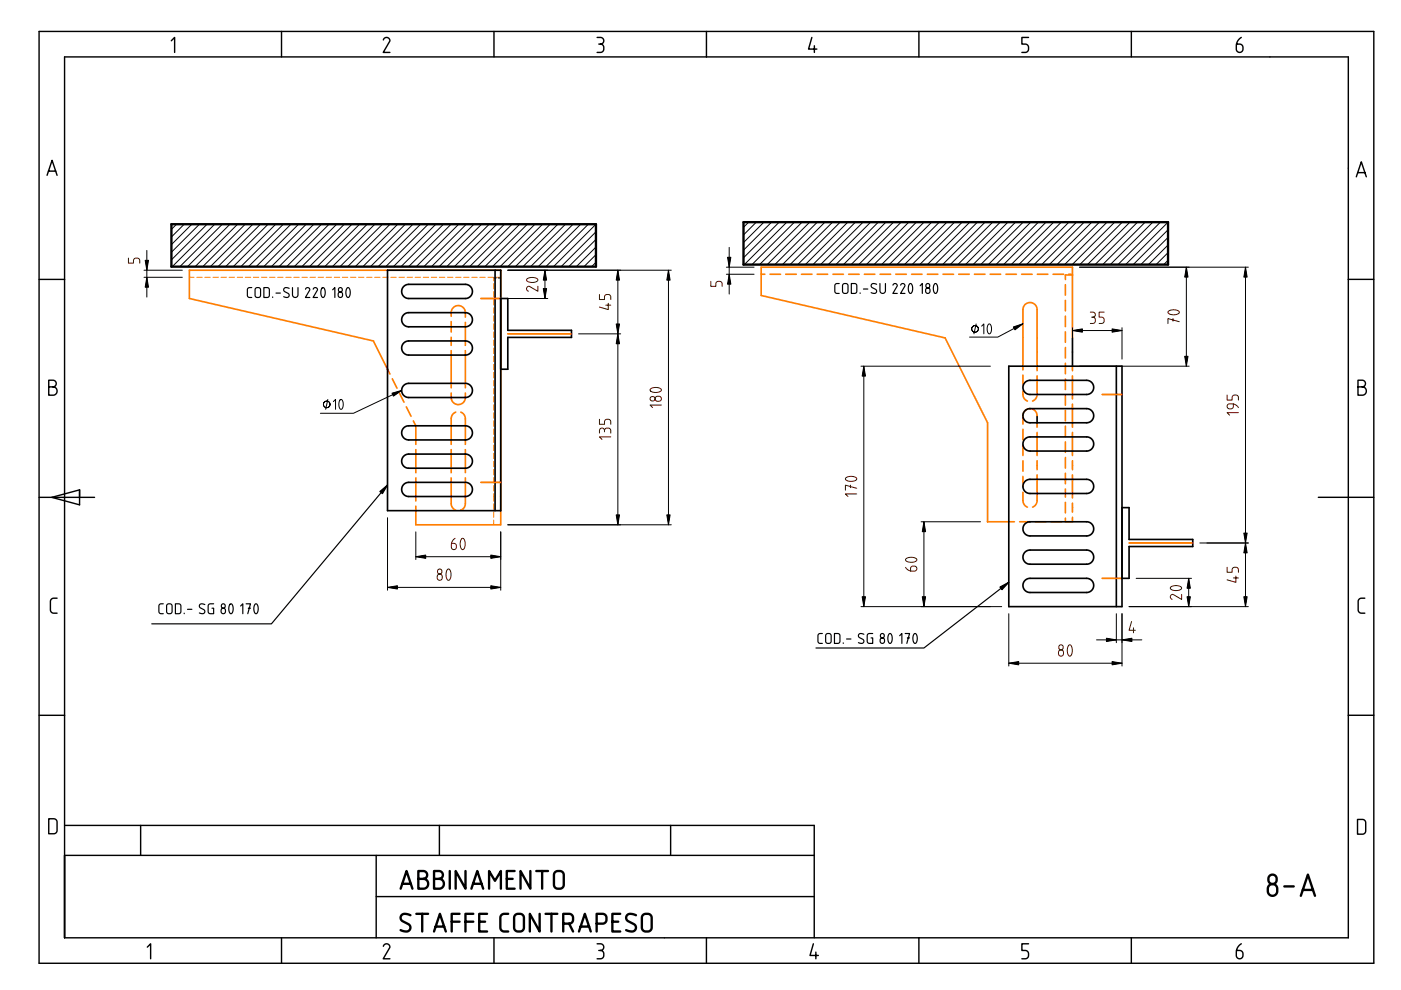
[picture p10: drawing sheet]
<svg xmlns="http://www.w3.org/2000/svg" width="297mm" height="210mm" viewBox="0 0 297 210" stroke-linecap="round" stroke-linejoin="round" font-family="sans-serif">
<g fill="none" stroke="#ff7f00" stroke-width=".35">
<path d="M161.4 58.2h.8M163.3 58.2h2.2M166.6 58.2h2.2M169.9 58.2h2.3M173.3 58.2h2.2M176.6 58.2h2.2M179.9 58.2h2.3M183.3 58.2h2.2M186.6 58.2h2.2M189.9 58.2h2.3M193.3 58.2h2.2M196.6 58.2h2.2"/>
<path d="M199.9 58.2h2.3M203.3 58.2h2.2M206.6 58.2h2.2M209.9 58.2h2.3M213.3 58.2h2.2M216.6 58.2h2.2M219.9 58.2h2.3M223.3 58.2h2.2M226.6 58.2h.8M227.4 58.3h-1.5v.9M82.7 79.3l-3.5-7-39-9v-6h66v54h-18v-4M95.7 67.1v-1.1l.2-.6 .6-.5 .8-.1 .7 .2 .5 .5 .2 .6v1.1"/>
<path d="M95.7 68.2v2.2M95.7 71.5v1.7M95.7 74.3v7.9M98.7 68.3v4.9M98.7 74.3v7.9M216.9 78.4v-12.9l.2-.5 .3-.5 .5-.3h.6l.9 .4 .5 .9v13.1M216.9 79.5v2.3M219.9 79.7v4.2l-.4 .7-.6 .4M225.9 60.4v2.2M225.9 63.7v2.2M225.9 67v2.2M225.9 70.4v2.2"/>
<path d="M225.9 73.7v2.2M225.9 77v2.2M227.4 71.6v-14.9h-66v5.9l39 9 9 18v21h5.7M227.4 77.6v1M227.4 79.7v4.9M83.2 80.3l1 2M84.7 83.3l1 2M86.2 86.3l.9 2M87.6 89.2l.6 1.1v3.9M88.2 95.3v4.9M95.7 83.3v1.2l.2 .6 .5 .5 .8 .2 .7-.2 .5-.5 .3-.6v-1.2M95.7 95.3v4.9"/>
<path d="M96.6 87.4l-.6 .4-.3 .8v5.6M97.7 87.4l.6 .4 .3 .8 .1 5.6M98.7 95.3v4.9M216.9 82.9l.1 1.4 .4 .4 .4 .3M216.9 91v2.2M216.9 94.4v2.2M216.9 97.7v2.2M219.9 88.1l-.2-.7-.6-.6-.7-.2-.8 .2-.4 .5-.3 .5v2.1M219.9 89.6v1M219.9 91.7v4.9M219.9 97.7v1.9M225.9 80.4v2.2"/>
<path d="M225.9 83.7v2.2M225.9 87v2.2M225.9 90.4v2.2M225.9 93.7v2.2M225.9 97v2.2M227.4 85.7v4.9M227.4 91.7v4.9M227.4 97.7v1.9M88.2 101.3v4.9M95.7 101.3v5.7l.3 .7 .6 .5M98.7 101.3l-.1 5.7-.3 .7-.6 .5M216.2 110.6h2.2"/>
<path d="M216.9 104.4v2.1l.4 .6 .5 .4M216.9 101v2.2M219.5 110.6h2.2M219.9 100.7v5.7l-.4 .7-.6 .4M222.9 110.6h2.2M225.9 100.3v2.3M225.9 103.7v1.7M225.9 106.5v2.2M225.9 109.9v.7M227.4 100.7v4.9M227.4 106.7v1.9M227.4 109.7v.9h-1.2"/>
</g>
<g fill="none" stroke="#000" stroke-width=".35">
<path d="M82.2 57.3h24v51h-24zM105 57.3v51M82.2 78.3h.1M85.6 60.7l.4-.3 .6-.1h12.2l.6 .2 .4 .3 .3 .5 .1 .6-.5 1-.9 .4h-12.3l-.8-.3-.4-.7-.1-.8zM85.6 66.7l.4-.3 .6-.1h12.2l.6 .2 .4 .3 .3 .5 .1 .6-.5 1-.9 .4h-12.3l-.8-.3-.4-.7-.1-.8zM85.6 72.7l.4-.3 .6-.1h12.2l.6 .2 .4 .3 .3 .5 .1 .6-.5 1-.9 .4h-12.3l-.8-.3-.4-.7-.1-.8zM106.2 63.3h1.5v6.7h13.5v1.5h-13.5v6.8h-1.5M213.9 77.6h24v51h-24zM227.4 71.6v6M236.7 77.6v51M85.6 90.7l.4-.3 .6-.1h12.2l.6 .1 .4 .4 .3 .5 .1 .6-.5 1-.9 .4h-12.3l-.8-.3-.4-.7-.1-.8zM85.6 96.7l.4-.3 .6-.1h12.2l.6 .1 .4 .4 .3 .5 .1 .6-.5 1-.9 .4h-12.3l-.8-.3-.4-.7-.1-.8z"/>
<path d="M85.6 81.7l.4-.3 .6-.1h12.2l.6 .2 .4 .3 .3 .5 .1 .6-.5 1-.9 .4h-12.3l-.8-.3-.4-.7-.1-.8zM217.3 93.1l.5-.3 .5-.2h12.2l.6 .2 .4 .4 .3 .5 .1 .5-.4 1-.9 .4h-12.3l-.8-.3-.5-.6-.1-.9zM217.3 87.1l.5-.3 .5-.2h12.2l.6 .2 .4 .4 .3 .5 .1 .6-.4 .9-.9 .4h-12.3l-.8-.3-.5-.6-.1-.9zM217.3 81.1l.5-.3 .5-.2h12.2l.6 .2 .4 .4 .3 .5 .1 .6-.4 .9-.9 .4h-12.4l-.7-.3-.5-.6-.1-.9zM219.9 88.1v1.5M85.6 102.7l.4-.3 .6-.1h12.2l.5 .1 .5 .4 .3 .5 .1 .6-.5 .9-.9 .5h-12.3l-.7-.3-.5-.7-.1-.8zM209.4 110.6h.1M217.3 117.1l.5-.4 .5-.1h12.2l.6 .2 .4 .3 .3 .6 .1 .5-.4 .9-.9 .5h-12.3l-.8-.3-.5-.7-.1-.8zM217.3 111.1l.5-.4 .5-.1h12.2l.6 .2 .4 .3 .3 .6 .1 .5-.4 1-.9 .4h-12.3l-.8-.3-.5-.6-.1-.9zM217.3 102.1l.5-.3 .5-.2h12.2l.6 .2 .4 .3 .3 .6 .1 .5-.4 1-.9 .4h-12.3l-.8-.3-.5-.6-.1-.9zM237.9 107.6h1.5v6.8h13.5v1.5h-13.5v6.7h-1.5M217.3 123.1l.5-.4 .5-.1h12.2l.6 .2 .4 .3 .3 .6 .1 .5-.4 .9-.9 .5h-12.3l-.8-.3-.5-.7-.1-.8z"/>
</g>
<g fill="none" stroke="#ff7f00" stroke-width=".21">
<path d="M40.2 58.8h1M41.7 58.8h1.2M43.4 58.8h1.2M45.2 58.8h1.1M46.9 58.8h1.1M48.6 58.8h1.1M50.3 58.8h1.1M52 58.8h1.2M53.7 58.8h1.2M55.4 58.8h1.2M57.2 58.8h1.1M58.9 58.8h1.1"/>
<path d="M60.6 58.8h1.1M62.3 58.8h1.1M64 58.8h1.2M65.7 58.8h1.2M67.4 58.8h1.2M69.2 58.8h1.1M70.9 58.8h1.1M72.6 58.8h1.1M74.3 58.8h1.1M76 58.8h1.2M77.7 58.8h1.2M79.4 58.8h1.2"/>
<path d="M81.2 58.8h1.1M82.9 58.8h1.1M84.6 58.8h1.1M86.3 58.8h1.1M88 58.8h1.2M89.7 58.8h1.2M91.4 58.8h1.2M93.2 58.8h1.1M94.9 58.8h1.1M96.6 58.8h1.1M98.3 58.8h1.2M100 58.8h1.2"/>
<path d="M101.7 58.8h1.2M103.5 58.8h1.1M104.7 58.9v.6M105.2 58.8h1M104.7 60.1v1.2M104.7 61.8v1.2M104.7 63.5v1.2M104.7 65.3v1.1M104.7 67v1.1M104.7 68.7v1.1M104.7 70.4v1.1M104.7 72.1v1.2"/>
<path d="M104.7 73.8v1.2M104.7 75.5v1.2M104.7 77.3v1.1M104.7 79v1.1M104.7 80.7v1.1M104.7 82.4v1.1M104.7 84.1v1.1M104.7 85.8v1.2M104.7 87.5v1.2M104.7 89.2v1.2M104.7 91v1.1M104.7 92.7v1.1"/>
<path d="M104.7 94.4v1.1M104.7 96.1v1.1M104.7 97.8v1.2M104.7 99.5v1.2M104.7 101.2v1.2M104.7 103v1.1M104.7 104.7v1.6M104.7 106.8v1.2M104.7 108.6v1.1M104.7 110.3v1"/>
</g>
<g fill="none" stroke="#000" stroke-width=".21">
<path d="M30.5 58.8h8.2M30.5 57.3h8.2M31.1 53.1v9.9M37.4 47.5l-1.1 1.1M39.1 47.5l-2.8 2.7M40.7 47.5l-4.4 4.4M42.3 47.5l-6 6M43.9 47.5l-7.6 7.6M45.5 47.5l-9 9M47.1 47.5l-9 9M48.8 47.5l-9 9M50.4 47.5l-9 9"/>
<path d="M52 47.5l-9 9M53.6 47.5l-9 9M55.2 47.5l-9 9M56.8 47.5l-9 9M58.5 47.5l-9 9M60.1 47.5l-9 9M61.7 47.5l-9 9M63.3 47.5l-9 9M64.9 47.5l-9 9M66.5 47.5l-9 9M68.2 47.5l-9 9M69.8 47.5l-9 9"/>
<path d="M71.4 47.5l-9 9M73 47.5l-9 9M74.6 47.5l-9 9M76.2 47.5l-9 9M77.9 47.5l-9 9M79.5 47.5l-9 9M81.1 47.5l-9 9M82.7 47.5l-9 9M84.3 47.5l-9 9M85.9 47.5l-9 9M87.6 47.5l-9 9M89.2 47.5l-9 9"/>
<path d="M90.8 47.5l-9 9M92.4 47.5l-9 9M94 47.5l-9 9M95.6 47.5l-9 9M97.3 47.5l-9 9M98.9 47.5l-9 9M100.5 47.5l-9 9M102.1 47.5l-9 9M103.7 47.5l-9 9M104.7 58.9h.5M105.3 47.5l-9 9M105.6 58.9h.6"/>
<path d="M107 47.5l-9 9M107.7 57.3h34.6M108.6 47.5l-9 9M110.2 47.5l-9 9M111.8 47.5l-9 9M113.4 47.5l-9 9M115 47.5l-9 9M115.5 57.3v6M116.7 47.5l-9 9M118.3 47.5l-9 9M119.9 47.5l-9 9M121.5 47.5l-9 9"/>
<path d="M123.1 47.5l-9 9M124.7 47.5l-9 9M126.4 55.6l-1 .9M126.4 54l-2.6 2.5M126.4 52.4l-4.2 4.1M126.4 50.8l-5.8 5.7M126.4 49.2l-7.4 7.3M126.4 47.5l-9 9M131 57.3v54M141.7 57.3v54M154 56.7h5.9M154 58.2h5.9"/>
<path d="M154.6 52.5v9.8M158.7 47.1l-1.1 1.1M160.3 47.1l-2.7 2.7M162 47.1l-4.4 4.3M163.6 47.1l-6 5.9M165.2 47.1l-7.6 7.6M166.8 47.1l-9 9M168.4 47.1l-9 9M170 47.1l-9 9M171.7 47.1l-9 9M173.3 47.1l-9 9M174.9 47.1l-9 9"/>
<path d="M176.5 47.1l-9 9M178.1 47.1l-9 9M179.7 47.1l-9 9M181.4 47.1l-9 9M183 47.1l-9 9M184.6 47.1l-9 9M186.2 47.1l-9 9M187.8 47.1l-9 9M189.4 47.1l-9 9M191.1 47.1l-9 9M192.7 47.1l-9 9M194.3 47.1l-9 9"/>
<path d="M195.9 47.1l-9 9M197.5 47.1l-9 9M199.1 47.1l-9 9M200.8 47.1l-9 9M202.4 47.1l-9 9M204 47.1l-9 9M205.6 47.1l-9 9M207.2 47.1l-9 9M208.8 47.1l-9 9M210.5 47.1l-9 9M212.1 47.1l-9 9M213.7 47.1l-9 9"/>
<path d="M215.3 47.1l-9 9M216.9 47.1l-9 9M218.5 47.1l-9 9M220.2 47.1l-9 9M221.8 47.1l-9 9M223.4 47.1l-9 9M225 47.1l-9 9M226.6 47.1l-9 9M228.2 47.1l-9 9M228.9 56.7h35.8M229.9 47.1l-9 9M231.5 47.1l-9 9"/>
<path d="M233.1 47.1l-9 9M234.7 47.1l-9 9M236.3 47.1l-9 9M237.9 47.1l-9 9M239.6 47.1l-9 9M241.2 47.1l-9 9M242.8 47.1l-9 9M244.4 47.1l-9 9M246 47.1l-9 9M247.6 55.2l-.9 .9M247.6 53.6l-2.5 2.5M247.6 52l-4.1 4.1"/>
<path d="M247.6 50.3l-5.7 5.8M247.6 48.7l-7.3 7.4M247.6 47.1l-9 9M251.5 56.7v20.9M264.1 56.7v71.9M107.7 63.3h8.4M122.7 70.8h8.9M182.5 77.6h27.5M183.1 77.6v51M207 68.7l-.5 2.1M208.1 69.2l.5-.5v2.1M209.6 68.8h.3a1.82 1.82 0 0 1 .1 1.9h-.4a1.82 1.82 0 0 1-.1-1.9z"/>
<path d="M216.9 68.6l-5.4 2.9h-5.9M227.4 69.5v6.6M227.4 70.1h10.5M228.9 77.6h23.2M237.9 69.5v6.6M69.1 86.4h.1M69.5 84.7l-.5 2.1M70.7 85.2l.4-.5v2.1M72.1 84.8h.4a1.82 1.82 0 0 1 0 1.9h-.4a1.82 1.82 0 0 1 0-1.9zM85.2 82.8l-10.3 4.8h-7M82.2 109.8v15.3M88.2 112.8v5.8"/>
<path d="M88.2 118h18M106.2 112.8v12.3M107.7 111.3h34.6M195.3 110.6h12.6M195.9 110.6v18M254.4 115.1h10.3M82.2 124.5h24M182.5 128.6h29.9M213.9 130.1v11.1M232.5 135.7h9.6M236.7 130.1v6.2M237.9 130.1v11.1"/>
<path d="M239.4 128.6h25.3M240.9 122.6h11.7M252 122.6v6M213.9 140.6h24"/>
<circle cx="206.7" cy="69.7" r=".7"/>
<circle cx="69.3" cy="85.7" r=".7"/>
</g>
<path d="M102 63.3h4.2M107.7 70.8h13.5M233.7 83.6h4.2M102 102.3h4.2M239.4 115.1h13.5M233.7 122.6h4.2" fill="none" stroke="#f00" stroke-width=".35"/>
<g fill="none" stroke="#000" stroke-width=".5">
<path d="M36.3 47.5h90.1v9h-90.1zM157.6 47.1h90v9h-90zM84.9 188.4l1.3-3.7 1.2 3.7M85.3 187.4h1.8M87 194.1a1.38 1.38 0 0 0-2 .1 .83 .83 0 0 0 .4 1.1l1.2 .6a.89 .89 0 0 1 .3 1.3 .89 .89 0 0 1-1.3 .2l-.7-.2M88.3 193.8h2.5M88.7 186.3h1.1a1.04 1.04 0 0 1 1 1.1 1.04 1.04 0 0 1-1 1h-1.1v-3.7h1a.83 .83 0 0 1 .9 .8 .83 .83 0 0 1-.9 .8M89.5 193.8v3.7M92 197.5l1.3-3.7 1.2 3.7M92 186.3h1.1a1.04 1.04 0 0 1 1 1.1 1.04 1.04 0 0 1-1 1h-1.1v-3.7h1.1a.83 .83 0 0 1 .8 .8 .83 .83 0 0 1-.8 .8M92.4 196.5h1.8M95.4 184.7v3.7"/>
<path d="M95.8 195.4h1.6M97.4 193.8h-1.6v3.7M98.7 195.4h1.7M98.7 184.7v3.7l-2.1-3.7v3.7M99.9 188.4l1.3-3.7 1.2 3.7M100.3 187.4h1.8M100.4 193.8h-1.7v3.7M101.6 195.4h1.3M103.3 193.8h-1.7v3.7h1.7M103.7 188.4v-3.7l1.2 2.1 1.3-2.1v3.7M107.4 186.3h1.3M107.7 193.8h-.8a.83 .83 0 0 0-.8 .8v2.1a.83 .83 0 0 0 .8 .8h.8"/>
<path d="M109.1 184.7h-1.7v3.7h1.7M109.2 194l.5-.2h.5a.83 .83 0 0 1 .9 .8v2.1a.83 .83 0 0 1-.9 .8h-.4a.83 .83 0 0 1-.8-.8v-2.2zM112.4 184.7v3.7l-2-3.7v3.7M113.7 184.7h2.5M114.4 193.8v3.7l-2.1-3.7v3.7M114.9 184.7v3.7M115.7 193.8h2.5M116.9 193.8v3.7M117.7 184.9l.4-.2h.6a.83 .83 0 0 1 .8 .8v2.1a.83 .83 0 0 1-.8 .8h-.4a.83 .83 0 0 1-.9-.8l.1-2.2zM119.4 195.8h1.3a.83 .83 0 0 0 .8-.8v-.4a.83 .83 0 0 0-.8-.8h-1.3v3.7M120.7 195.8l.8 1.7M122.8 197.5l1.2-3.7 1.3 3.7"/>
<path d="M123.1 196.5h1.8M126.5 195.8h1.3a.83 .83 0 0 0 .8-.8v-.4a.83 .83 0 0 0-.8-.8h-1.3v3.7M129.8 195.4h1.3M131.5 193.8h-1.7v3.7h1.7M134.8 194.1a1.38 1.38 0 0 0-1.9 .1 .83 .83 0 0 0 .3 1.1l1.2 .6a.89 .89 0 0 1 .3 1.3 .89 .89 0 0 1-1.3 .2l-.6-.2M136.3 194l.5-.2h.5a.83 .83 0 0 1 .9 .8v2.1a.83 .83 0 0 1-.9 .8h-.4a.83 .83 0 0 1-.8-.8v-2.2zM269.1 187.7a1 1 0 0 1 1.1-.2 1 1 0 0 1 .6 .9v.5a1 1 0 0 1-1 1 1 1 0 0 1-1-1v-.7zM269.2 185.7a.88 .88 0 0 1 .9-.2 .88 .88 0 0 1 .6 .8v.3a.88 .88 0 0 1-.9 .8 .88 .88 0 0 1-.9-.8zM272.3 187.9h2M275.8 189.9l1.5-4.5 1.5 4.5M276.2 188.7h2.2"/>
</g>
<g fill="none" stroke="#000" stroke-width=".3">
<path d="M8.3 6.7h283v197.5h-283zM13.7 12.1h272.2v186.7h-272.2zM36.3 8.6l.7-.7v3.2M59.7 6.7v5.4M81.3 8.5a.69 .69 0 0 1 .8-.6 .69 .69 0 0 1 .5 .9l-1.3 2.3h1.4M104.7 6.7v5.4M126.6 7.9h.7a.71 .71 0 0 1 .7 .7 .71 .71 0 0 1-.7 .7 .71 .71 0 0 1 .7 .8v.3a.71 .71 0 0 1-.7 .7h-.7M127 9.3h.3M149.8 6.7v5.4M172.1 7.9l-.7 2.5h1.8M172.7 9.7v1.4M194.8 6.7v5.4"/>
<path d="M218.1 7.9h-1.4v1.4h.7a.71 .71 0 0 1 .7 .8v.3a.71 .71 0 0 1-.7 .7h-.7M239.9 6.7v5.4M263.2 7.9a2.12 2.12 0 0 0-1.1 1.9v.6a.71 .71 0 0 0 .7 .7 .71 .71 0 0 0 .7-.7v-.3a.71 .71 0 0 0-.7-.8h-.6M10 37.2l1-3.2 1.1 3.2M10.3 36.3h1.5M285.9 35.6h.1M287.6 37.5l1-3.2 1.1 3.2M287.9 36.6h1.5M8.3 59.2h5.4M285.9 59.2h5.4M10.3 82h1a.88 .88 0 0 1 .8 .9 .88 .88 0 0 1-.8 .9h-1v-3.2h.9a.71 .71 0 0 1 .7 .7 .71 .71 0 0 1-.7 .7M287.9 82h.9a.88 .88 0 0 1 .9 .9 .88 .88 0 0 1-.9 .9h-.9v-3.2h.9a.71 .71 0 0 1 .7 .7 .71 .71 0 0 1-.7 .7"/>
<path d="M8.3 105.5h11.7M11 105.5l5.9-1.6v3.1zM279.5 105.4h11.8M12.1 126.8h-.7a.71 .71 0 0 0-.7 .7v1.8a.71 .71 0 0 0 .7 .7h.7M289.4 126.8h-.7a.71 .71 0 0 0-.7 .7v1.8a.71 .71 0 0 0 .7 .7h.7M8.3 151.7h5.4M285.9 151.7h5.4M10.3 173.6h1.1a.71 .71 0 0 1 .7 .7v1.8a.71 .71 0 0 1-.7 .7h-1.1zM13.7 175h158.9v23.8M29.8 175v6.4M93.2 175v6.4M142.2 175v6.4"/>
<path d="M287.8 173.7h1.1a.7 .7 0 0 1 .7 .7v1.8a.7 .7 0 0 1-.7 .7h-1.1zM13.7 181.4h158.9M59.7 198.8v5.4M79.8 181.4v17.4M79.8 190.1h92.8M104.7 198.8v5.4M149.8 198.8v5.4M194.8 198.8v5.4M239.9 198.8v5.4M31.2 200.8l.7-.7v3.2M81.3 200.6a.69 .69 0 0 1 .8-.5 .69 .69 0 0 1 .5 .8l-1.3 2.4h1.4M126.6 200.1h.7a.71 .71 0 0 1 .7 .7 .71 .71 0 0 1-.7 .7 .71 .71 0 0 1 .7 .7v.4a.71 .71 0 0 1-.7 .7h-.7"/>
<path d="M127 201.5h.3M172.4 200.1l-.7 2.5h1.8M173 201.9v1.4M218.1 200.1h-1.4v1.4h.7a.71 .71 0 0 1 .7 .7v.4a.71 .71 0 0 1-.7 .7h-.7M263.2 200.1a2.12 2.12 0 0 0-1.1 1.8v.7a.71 .71 0 0 0 .7 .7 .71 .71 0 0 0 .7-.7v-.4a.71 .71 0 0 0-.7-.7h-.6"/>
</g>
<g fill="none" stroke="#4c0000" stroke-width=".21">
<path d="M27.2 54.7v1.1h1.1l.1-.8 .4-.3 .5 .1 .2 .2 .1 .8M111.7 59.1h.1a1.68 1.68 0 0 1 2.2 .2l-.1 .3a1.68 1.68 0 0 1-2.3-.2zM150.7 59.6v1.1h1.1v-.8l.5-.3 .4 .1 .3 .2 .1 .8M114 60.7v1.1l-1.9-1.1-.3 .1-.2 .4 .1 .3 .3 .2M127.1 62.4v1.1h1.1v-.8l.5-.3 .4 .1 .3 .2 .1 .8M128.4 64.7h1.1M129 64.3v1.3l-1.9-.5M231.2 66.2h.8l.2 .5-.1 .4-.4 .1 .5 .4v.7l-.3 .3h-.7M231.4 67.2h.3M234.1 66.2h-1.1v1l.8 .1 .3 .5v.4l-.2 .3-.9 .1M247.7 66h.1a1.68 1.68 0 0 1 2.2 .2l-.1 .3a1.68 1.68 0 0 1-2.3-.3zM248.7 67.5v.6"/>
<path d="M250 68.2l-2.4-.7v1.1M127.1 91.8l.1-.8 .4-.2 .4 .1 .2 .4 .3-.5h.7l.3 .3v.7M127.1 88.9v1.1h1.1v-.8l.5-.3h.4l.3 .2 .1 .9M128.2 91.3v.3M129.5 92.6h-2.4l.5 .6M137.9 82.5l.1-.1a1.68 1.68 0 0 1 2.2 .3l-.1 .2a1.68 1.68 0 0 1-2.3-.2zM139 84.2l.4-.2 .6 .1 .2 .3-.1 .4-.3 .3-.7-.1-.2-.4zM140.2 85.9h-2.4l.6 .5M260.2 83.8v1h1l.1-.8 .5-.2h.4l.3 .2 .1 .8M261.5 85.7v.6l-.2 .3-.7 .1-.3-.2-.1-.6 .5-.3 1.2 .2 .7 .6M262.6 87.5h-2.4l.5 .5M96.5 114.1l-.6 .7-.2 1.2 .3 .5 .5-.1 .3-.3-.1-.7-.4-.2h-.6"/>
<path d="M97.9 114.2l.4 .1a1.68 1.68 0 0 1-.2 2.2l-.2-.1a2.08 2.08 0 0 1 0-2.2zM179.3 101.3h.1a1.68 1.68 0 0 1 2.2 .2l-.1 .3a1.68 1.68 0 0 1-2.3-.2zM180.3 102.9v.5M181.6 104.7h-2.4l.6 .6M181.6 103.5l-2.4-.6v1M192.1 118.5v-.1a1.68 1.68 0 0 1 2.3 .3l-.1 .2a1.68 1.68 0 0 1-2.3-.2zM92.9 121.9l.4-.2 .4 .2 .1 .7-.3 .4h-.4l-.3-.2-.1-.6zM94.9 120.7l.4 .1a1.68 1.68 0 0 1-.2 2.2l-.2-.1a2.08 2.08 0 0 1 0-2.2zM192 120.3l.7 .6 1.2 .2 .4-.3v-.5l-.3-.3-.7 .1-.2 .4v.6M224.6 137.9l.4-.1 .4 .2 .1 .7-.3 .3-.4 .1-.3-.2-.1-.6zM226.6 136.8l.5 .1a1.68 1.68 0 0 1-.3 2.2l-.2-.1a2.08 2.08 0 0 1 0-2.2zM239.9 131.8l-.5 1.8h1.3"/>
<path d="M240.3 133.1v1.1M248.2 124.5l.1-.1a1.68 1.68 0 0 1 2.2 .3l-.1 .2a1.68 1.68 0 0 1-2.3-.2zM250.5 126v1.1l-1.9-1.1-.3 .2-.2 .3 .1 .4 .3 .2M260.2 120.3v1h1l.1-.7 .5-.3h.4l.3 .2 .1 .8M261.5 122.5h1.1M262 122.1v1.4l-1.8-.6"/>
<circle cx="138.4" cy="84.5" r=".51"/>
<circle cx="93.3" cy="121.2" r=".51"/>
<circle cx="225" cy="137.2" r=".51"/>
</g>
<g fill="#000">
<path d="M31.1 58.8l.4 2.1h-.7zM30.8 55.2h.7l-.4 2.1zM115.5 57.3l.4 2.1h-.7zM131 57.3l.3 2.1h-.7zM141.7 57.3l.4 2.1h-.7zM154.3 54.6h.7l-.4 2.1zM154.6 58.2l.4 2h-.7zM251.5 56.7l.4 2.1h-.7zM264.1 56.7l.3 2.1h-.7zM115.2 61.2h.7l-.4 2.1zM130.6 68.7h.7l-.3 2.1zM131 70.8l.3 2.1h-.7z"/>
<path d="M183.1 77.6l.4 2.1h-.7zM214.9 69.3l2-.7-1.7 1.3zM227.4 70.1l2.1-.4v.7zM235.8 69.7l2.1 .4-2.1 .3zM251.2 75.5h.7l-.4 2.1zM83.1 83.4l2.1-.6-1.8 1.2zM80.5 104.2l1.7-1.4-1.1 1.9zM88.2 118l2.1-.3v.7zM104.1 117.7l2.1 .3-2.1 .4zM130.6 109.2h.7l-.3 2.1zM141.4 109.2h.7l-.4 2.1zM195.9 110.6l.3 2.1h-.7z"/>
<path d="M263.7 113h.7l-.3 2.1zM264.1 115.1l.3 2.1h-.7zM82.2 124.5l2.1-.3v.7zM104.1 124.2l2.1 .3-2.1 .4zM182.8 126.5h.7l-.4 2.1zM195.5 126.5h.7l-.3 2.1zM212 124.5l1.9-1-1.5 1.5zM234.6 135.3l2.1 .4-2.1 .3zM237.9 135.7l2.1-.4v.7zM251.7 126.5h.7l-.4 2.1zM252 122.6l.4 2.1h-.7zM263.7 126.5h.7l-.3 2.1z"/>
<path d="M213.9 140.6l2.1-.3v.7zM235.8 140.3l2.1 .3-2.1 .4z"/>
</g>
<g fill="#000" stroke="#000" stroke-width=".21">
<path d="M31.1 58.8l.4 2.1h-.7zM30.8 55.2h.7l-.4 2.1zM115.5 57.3l.4 2.1h-.7zM131 57.3l.3 2.1h-.7zM141.7 57.3l.4 2.1h-.7zM154.3 54.6h.7l-.4 2.1zM154.6 58.2l.4 2h-.7zM251.5 56.7l.4 2.1h-.7zM264.1 56.7l.3 2.1h-.7zM115.2 61.2h.7l-.4 2.1zM130.6 68.7h.7l-.3 2.1zM131 70.8l.3 2.1h-.7z"/>
<path d="M183.1 77.6l.4 2.1h-.7zM214.9 69.3l2-.7-1.7 1.3zM227.4 70.1l2.1-.4v.7zM235.8 69.7l2.1 .4-2.1 .3zM251.2 75.5h.7l-.4 2.1zM83.1 83.4l2.1-.6-1.8 1.2zM88.2 118l2.1-.3v.7zM104.1 117.7l2.1 .3-2.1 .4zM130.6 109.2h.7l-.3 2.1zM141.4 109.2h.7l-.4 2.1zM195.9 110.6l.3 2.1h-.7zM263.7 113h.7l-.3 2.1z"/>
<path d="M264.1 115.1l.3 2.1h-.7zM82.2 124.5l2.1-.3v.7zM104.1 124.2l2.1 .3-2.1 .4zM182.8 126.5h.7l-.4 2.1zM195.5 126.5h.7l-.3 2.1zM234.6 135.3l2.1 .4-2.1 .3zM237.9 135.7l2.1-.4v.7zM251.7 126.5h.7l-.4 2.1zM252 122.6l.4 2.1h-.7zM263.7 126.5h.7l-.3 2.1zM213.9 140.6l2.1-.3v.7zM235.8 140.3l2.1 .3-2.1 .4z"/>
</g>
<g fill="none" stroke="#000" stroke-width=".25">
<path d="M53.4 61h-.7l-.3 .4 .1 1.4 .3 .3h.6M54.2 61.1l.7-.1 .3 .3v1.4l-.2 .3-.6 .1-.3-.3v-1.4zM55.9 61h.8l.4 .3v1.4l-.3 .3-.9 .1zM57.8 63v.1M58.5 62.1h.9M61.3 61.1a.69 .69 0 0 0-1.1 .2l.1 .5 .9 .5 .1 .5a.73 .73 0 0 1-1.2 .1M62 61v1.5a.58 .58 0 0 0 .6 .6 .58 .58 0 0 0 .6-.6v-1.5M64.8 61.3l.1-.2 .4-.1 .4 .4-.9 1.7h.9M66.4 61.3l.2-.2 .3-.1 .4 .4-.9 1.7h.9M68.3 61l.4 .1a1.82 1.82 0 0 1 0 1.9h-.4a1.82 1.82 0 0 1 0-1.9zM70.5 61.4l.5-.4v2.1M71.8 62l.4-.1 .4 .2v.6l-.2 .3-.3 .1-.3-.2-.1-.6z"/>
<path d="M73.6 61l.4 .1a1.82 1.82 0 0 1 0 1.9h-.4a1.82 1.82 0 0 1 0-1.9zM177.9 60.1l-.7 .1-.2 .4 .1 1.4 .2 .2h.6M178.8 60.3l.6-.2 .4 .3v1.4l-.3 .4h-.5l-.3-.3-.1-1.3zM180.5 60.1h.8l.3 .3 .1 1.4-.3 .4h-.9zM182.4 62.1v.1M183.1 61.3h.9M185.9 60.3a.69 .69 0 0 0-1.2 .2l.1 .4 1 .6v.5a.73 .73 0 0 1-1.1 0M186.6 60.1v1.5a.58 .58 0 0 0 .5 .6 .58 .58 0 0 0 .6-.6v-1.5M189.3 60.5l.2-.3 .3-.1 .4 .5-.9 1.6h.9M191 60.5l.1-.3 .4-.1 .4 .5-1 1.6h1M192.9 60.2h.3a1.82 1.82 0 0 1 .1 1.9h-.4a1.82 1.82 0 0 1-.1-1.9zM195.1 60.6l.4-.5v2.1"/>
<path d="M196.4 61.2l.4-.1 .3 .2 .1 .5-.2 .3-.4 .1-.3-.2v-.5zM198.2 60.2h.3a1.82 1.82 0 0 1 .1 1.9h-.4a1.82 1.82 0 0 1-.1-1.9zM82.2 102.8l-24.7 29.5h-25.3M34.6 128l-.7 .1-.2 .4v1.4l.3 .2h.6M35.5 128.2l.6-.2 .4 .3v1.4l-.3 .4h-.5l-.3-.3-.1-1.3zM37.2 128h.8l.3 .3v1.4l-.2 .4h-.9zM39.1 130v.1M39.8 129.2h.9M43.4 128.2a.69 .69 0 0 0-1.1 .2l.1 .4 1 .6v.5a.73 .73 0 0 1-1.1 .1M45.3 128h-.8l-.3 .3-.1 1.4 .3 .4h.9v-1.1h-.4M47 129.1l.4-.1 .3 .2 .1 .5-.2 .3-.4 .1-.2-.2-.1-.5zM48.8 128.1h.4a1.82 1.82 0 0 1 0 1.9h-.4a1.82 1.82 0 0 1 0-1.9z"/>
<path d="M51 128.5l.5-.5v2.1M52.2 128h.9l-.6 2.1M52.6 129h.5M54.1 128.1h.4a1.82 1.82 0 0 1 0 1.9h-.4a1.82 1.82 0 0 1 0-1.9zM174.4 134.3l-.7 .1-.3 .4 .1 1.4 .3 .2h.6M175.2 134.5l.6-.2 .4 .3v1.4l-.3 .4h-.5l-.3-.3v-1.3zM176.9 134.3h.8l.4 .3v1.4l-.3 .4h-.9zM178.8 136.3v.1M179.5 135.5h.9M183.2 134.5a.69 .69 0 0 0-1.2 .2l.1 .4 1 .6v.5a.73 .73 0 0 1-1.1 .1M185 134.3h-.8l-.3 .3v1.4l.2 .4h.9v-1.1h-.3M186.7 135.4l.4-.1 .4 .2v.5l-.2 .3-.3 .1-.3-.2-.1-.5z"/>
<path d="M188.5 134.4h.4a1.82 1.82 0 0 1 0 1.9h-.4a1.82 1.82 0 0 1 0-1.9zM190.7 134.8l.5-.5v2.1M191.9 134.3h.9l-.5 2.1M192.4 135.3h.4M193.8 134.4h.4a1.82 1.82 0 0 1 0 1.9h-.4a1.82 1.82 0 0 1 0-1.9zM213.9 123.5l-18 13.9h-22.9"/>
<circle cx="72.2" cy="61.4" r=".44"/>
<circle cx="196.7" cy="60.6" r=".44"/>
<circle cx="47.4" cy="128.5" r=".44"/>
<circle cx="187.1" cy="134.8" r=".44"/>
</g>
<path d="M80.5 104.2l1.7-1.4-1.1 1.9zM212 124.5l1.9-1-1.5 1.5z" fill="#000" stroke="#000" stroke-width=".25"/>
</svg>
